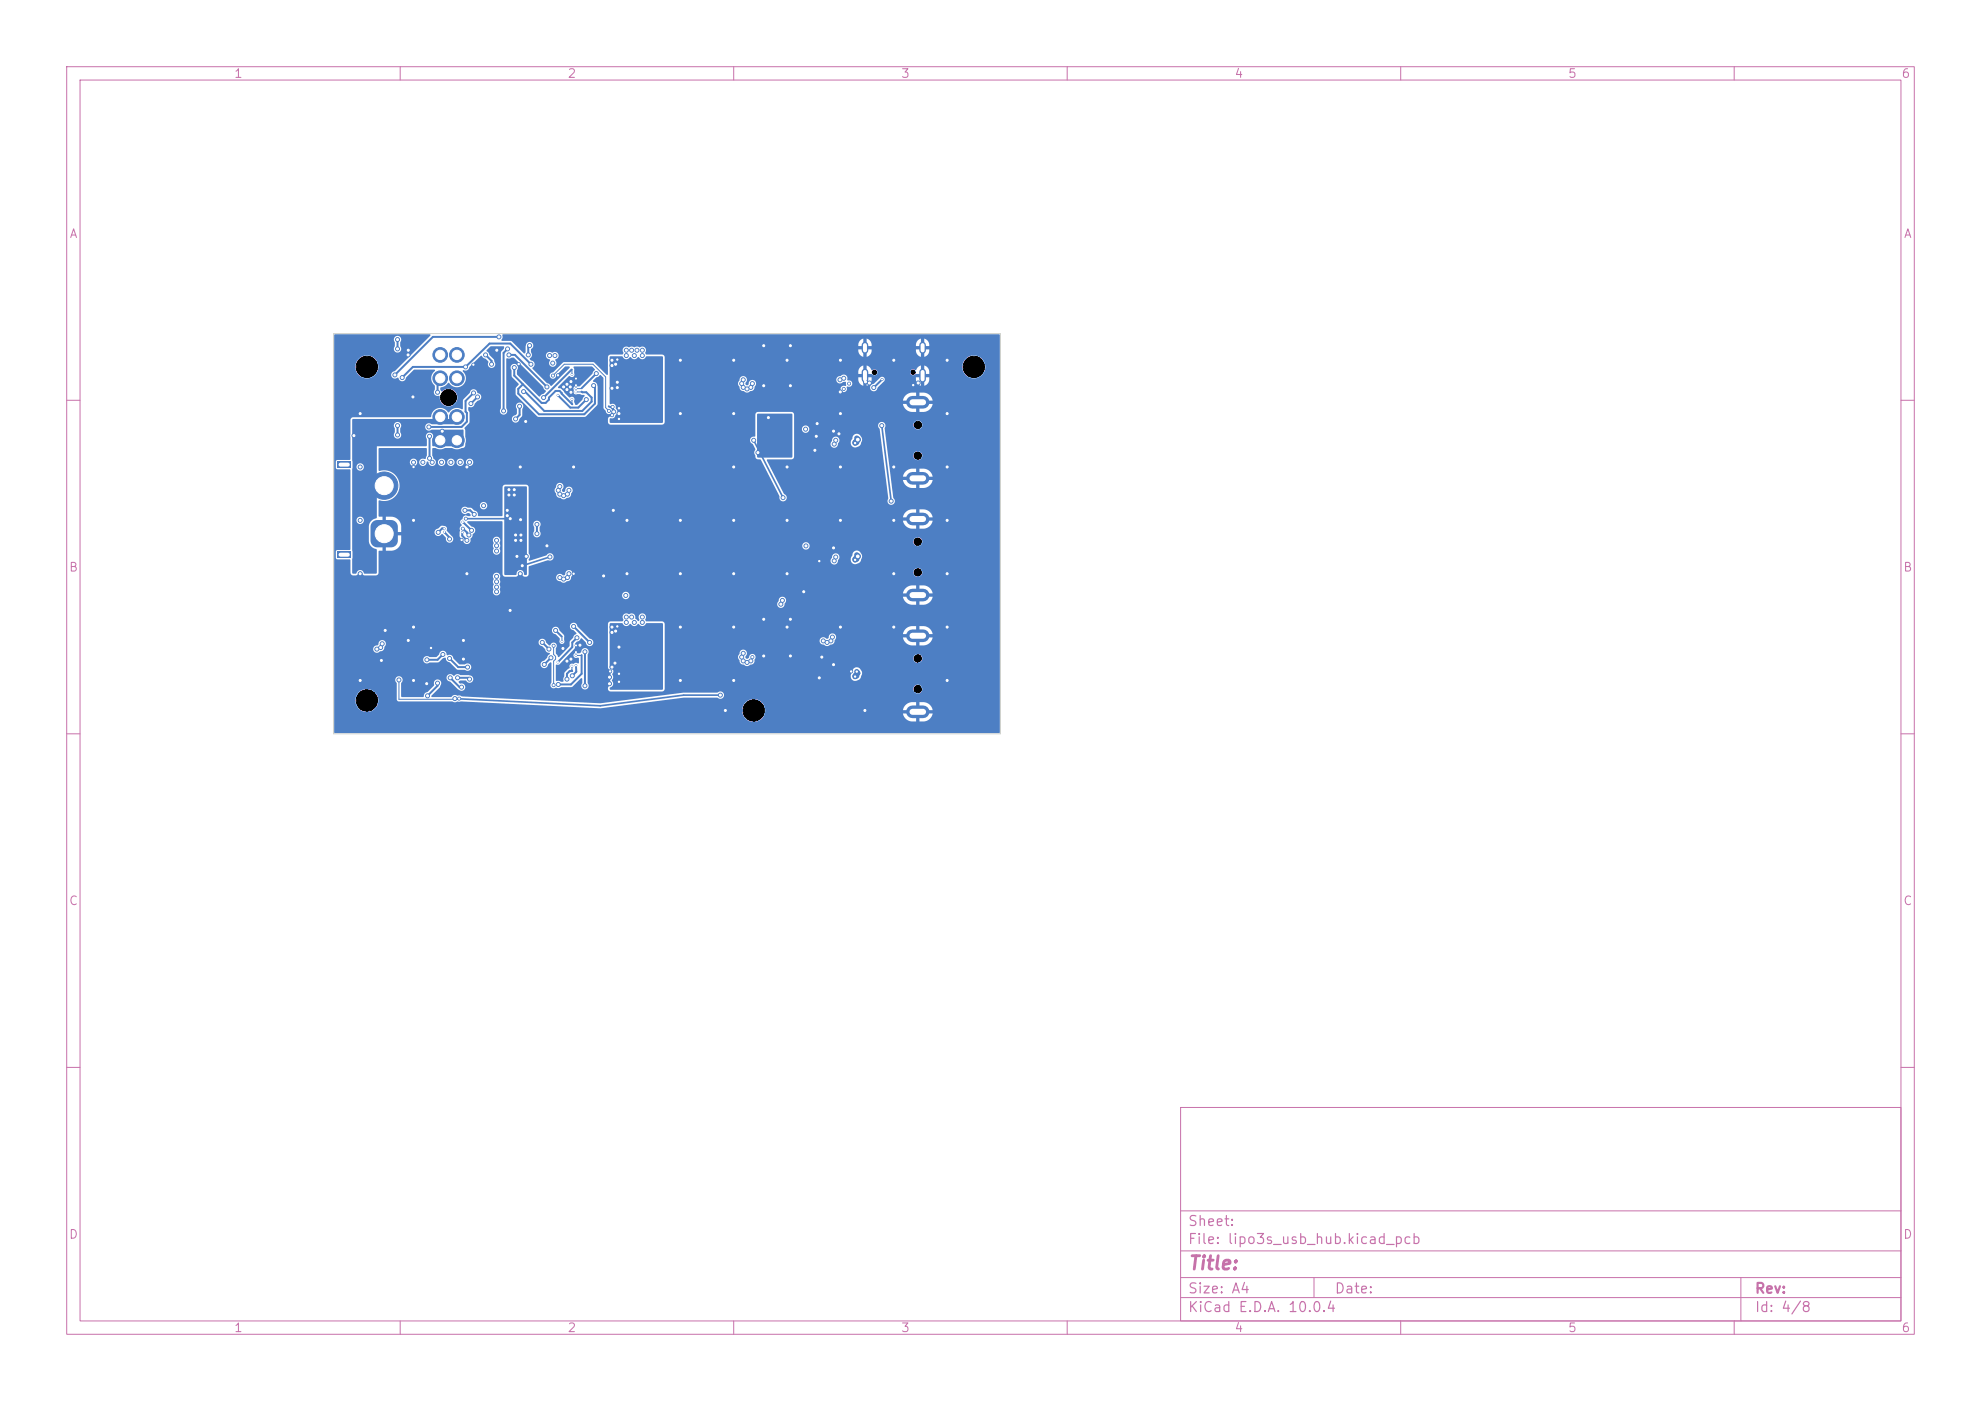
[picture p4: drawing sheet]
<svg xmlns="http://www.w3.org/2000/svg" width="297mm" height="210mm" viewBox="0 0 297 210" stroke-linecap="round" stroke-linejoin="round" font-family="sans-serif">
<defs><g id="words">
<text font-size="2" fill="#c872ab" x="178" y="190.8">Title:</text>
<g font-size="1.5" fill="#c872ab">
<text x="178" y="184.2">Sheet:</text>
<text x="178" y="186.9">File: lipo3s_usb_hub.kicad_pcb</text>
<text x="178" y="197.1">KiCad E.D.A. 10.0.4</text>
<text x="178" y="194.3">Size: A4</text>
<text x="200" y="194.3">Date:</text>
<text x="263" y="194.3">Rev:</text>
<text x="263" y="197.1">Id: 4/8</text>
</g>
<g font-size="1.3" fill="#c872ab">
<text x="35" y="12">1</text>
<text x="85" y="12">2</text>
<text x="135" y="12">3</text>
<text x="185" y="12">4</text>
<text x="235" y="12">5</text>
<text x="285" y="12">6</text>
<text x="10.3" y="36">A</text>
<text x="285.4" y="36">A</text>
<text x="10.3" y="86">B</text>
<text x="285.3" y="86">B</text>
<text x="10.3" y="136">C</text>
<text x="285.3" y="136">C</text>
<text x="10.3" y="186">D</text>
<text x="285.3" y="186">D</text>
<text x="35" y="200">1</text>
<text x="85" y="200">2</text>
<text x="135" y="200">3</text>
<text x="185" y="200">4</text>
<text x="235" y="200">5</text>
<text x="285" y="200">6</text>
</g>
</g></defs>
<g fill="none" stroke="#c872ab" stroke-width=".15">
<path d="M10 10h277v190h-277zM12 12h273v186h-273zM60 10v2M110 10v2M160 10v2M210 10v2M260 10v2M10 60h2M285 60h2M10 110h2M285 110h2M10 160h2"/>
<path d="M177 166h108v32h-108zM285 160h2M60 198v2M110 198v2M160 198v2M177 194.5h108M177 191.5h108M177 187.5h108M177 181.5h108M197 191.5v3M210 198v2M260 198v2"/>
<path d="M261 191.5v6.5"/>
</g>
<g fill="#4d7fc4" stroke="#4d7fc4" stroke-width=".15">
<circle cx="66" cy="66" r="1.1"/>
<circle cx="68.5" cy="66" r="1.1"/>
<circle cx="66" cy="62.5" r="1.1"/>
<circle cx="68.5" cy="62.5" r="1.1"/>
<circle cx="66" cy="56.7" r="1.1"/>
<circle cx="68.5" cy="56.7" r="1.1"/>
<circle cx="66" cy="53.2" r="1.1"/>
<circle cx="68.5" cy="53.2" r="1.1"/>
</g>
<path d="M136.8 77.8h1.6M136.8 89.2h1.6" fill="none" stroke="#4d7fc4" stroke-width="1.9"/>
<path d="M129.7 51.7v.8M129.7 55.8v1.1M138.3 51.7v.8M138.3 55.8v1.1" fill="none" stroke="#4d7fc4" stroke-width="1"/>
<g fill="#4d7fc4">
<path d="M50.6 82.7h2v.9h-2z"/>
<path d="M50.6 69.2h2v.9h-2z"/>
<path d="M55.9 78.3l.5-.3h2.2a1.03 1.03 0 0 1 1 1v2a1.03 1.03 0 0 1-1 1.1h-2a1.03 1.03 0 0 1-1.1-1.1l.1-2.2z"/>
</g>
<g fill="#4d7fc4" stroke="#4d7fc4" stroke-width=".15">
<circle cx="57.6" cy="72.8" r="2.05"/>
<circle cx="142" cy="94" r=".3"/>
<circle cx="86.4" cy="96.7" r=".13"/>
<circle cx="137.7" cy="57.4" r=".3"/>
<circle cx="87" cy="96.7" r=".3"/>
<circle cx="110" cy="54" r=".3"/>
<circle cx="114.5" cy="98.3" r=".3"/>
<circle cx="57.2" cy="99" r=".3"/>
<circle cx="122.4" cy="65.4" r=".3"/>
<circle cx="125" cy="64.6" r=".3"/>
<circle cx="85" cy="58.4" r=".3"/>
<circle cx="85.6" cy="58.8" r=".3"/>
<circle cx="129.8" cy="57.2" r=".3"/>
<circle cx="118.5" cy="92.8" r=".3"/>
<circle cx="118" cy="70" r=".3"/>
<circle cx="126" cy="70" r=".3"/>
<circle cx="120.5" cy="88.7" r=".3"/>
<circle cx="61.2" cy="53.2" r=".3"/>
<circle cx="85.5" cy="58" r=".3"/>
<circle cx="118.5" cy="57.8" r=".3"/>
<circle cx="61.9" cy="59.5" r=".3"/>
<circle cx="92" cy="76.5" r=".3"/>
<circle cx="69.5" cy="96" r=".3"/>
<circle cx="64.6" cy="97.1" r=".22"/>
<circle cx="118" cy="86" r=".3"/>
<circle cx="62" cy="94" r=".3"/>
<circle cx="142" cy="70" r=".3"/>
<circle cx="54" cy="78" r=".3"/>
<circle cx="61.2" cy="96" r=".3"/>
<circle cx="122.2" cy="67.5" r=".3"/>
<circle cx="122.8" cy="84.1" r=".22"/>
<circle cx="110" cy="62" r=".3"/>
<circle cx="114.5" cy="51.8" r=".3"/>
<circle cx="110" cy="102" r=".3"/>
<circle cx="94" cy="78" r=".3"/>
<circle cx="118.5" cy="98.3" r=".3"/>
<circle cx="57.7" cy="94.5" r=".3"/>
<circle cx="86" cy="70" r=".3"/>
<circle cx="142" cy="86" r=".3"/>
<circle cx="54" cy="102" r=".3"/>
<circle cx="126" cy="78" r=".3"/>
<circle cx="125.8" cy="65" r=".3"/>
<circle cx="110" cy="86" r=".3"/>
<circle cx="85.6" cy="98.8" r=".3"/>
<circle cx="94" cy="86" r=".3"/>
<circle cx="126" cy="94" r=".3"/>
<circle cx="78.8" cy="63.2" r=".3"/>
<circle cx="61.2" cy="52.5" r=".3"/>
<circle cx="126" cy="62" r=".3"/>
<circle cx="78" cy="70" r=".3"/>
<circle cx="102" cy="54" r=".3"/>
<circle cx="85" cy="57.6" r=".3"/>
<circle cx="86.4" cy="57.7" r=".12"/>
<circle cx="74.5" cy="52.5" r=".3"/>
<circle cx="76.5" cy="91.5" r=".3"/>
<circle cx="62" cy="70" r=".22"/>
<circle cx="82" cy="81.8" r=".3"/>
<circle cx="90.5" cy="86.3" r=".3"/>
<circle cx="129.7" cy="106.5" r=".3"/>
<circle cx="114.5" cy="57.8" r=".3"/>
<circle cx="91.4" cy="102.5" r=".3"/>
<circle cx="91.8" cy="61" r=".22"/>
<circle cx="71" cy="54.7" r=".22"/>
<circle cx="142" cy="54" r=".3"/>
<circle cx="126" cy="54" r=".3"/>
<circle cx="130.3" cy="57.4" r=".3"/>
<circle cx="78" cy="86" r=".3"/>
<circle cx="108.8" cy="106.5" r=".3"/>
<circle cx="123.2" cy="98.5" r=".3"/>
<circle cx="85.6" cy="57.2" r=".3"/>
<circle cx="134" cy="78" r=".3"/>
<circle cx="70" cy="70" r=".3"/>
<circle cx="134" cy="86" r=".3"/>
<circle cx="118" cy="94" r=".3"/>
<circle cx="122.8" cy="101.6" r=".3"/>
<circle cx="114.5" cy="92.8" r=".3"/>
<circle cx="102" cy="86" r=".3"/>
<circle cx="70" cy="86" r=".3"/>
<circle cx="110" cy="78" r=".3"/>
<circle cx="84.5" cy="58" r=".3"/>
<circle cx="118" cy="78" r=".3"/>
<circle cx="136.9" cy="57.7" r=".22"/>
<circle cx="142" cy="78" r=".3"/>
<circle cx="110" cy="70" r=".3"/>
<circle cx="62" cy="102" r=".3"/>
<circle cx="64" cy="102.5" r=".3"/>
<circle cx="69.5" cy="98.8" r=".3"/>
<circle cx="54" cy="62" r=".3"/>
<circle cx="84.4" cy="97.2" r=".3"/>
<circle cx="110" cy="94" r=".3"/>
<circle cx="102" cy="94" r=".3"/>
<circle cx="142" cy="62" r=".3"/>
<circle cx="83.6" cy="56.3" r=".22"/>
<circle cx="125" cy="99.6" r=".3"/>
<circle cx="118" cy="54" r=".3"/>
<circle cx="85" cy="99.1" r=".3"/>
<circle cx="102" cy="78" r=".3"/>
<circle cx="91.8" cy="62.2" r=".22"/>
<circle cx="91.5" cy="100.6" r=".22"/>
<circle cx="125" cy="82.1" r=".3"/>
<circle cx="127.6" cy="100.6" r=".22"/>
<circle cx="134" cy="54" r=".3"/>
<circle cx="122.5" cy="63.5" r=".3"/>
<circle cx="102" cy="62" r=".3"/>
<circle cx="102" cy="102" r=".3"/>
<circle cx="86" cy="86" r=".22"/>
<circle cx="91.4" cy="101.5" r=".3"/>
<circle cx="142" cy="102" r=".3"/>
<circle cx="86.4" cy="97.7" r=".13"/>
<circle cx="86.4" cy="56.7" r=".12"/>
<circle cx="126" cy="58.7" r=".3"/>
<circle cx="69.2" cy="80.9" r=".23"/>
<circle cx="134" cy="94" r=".3"/>
<circle cx="92" cy="61.7" r=".3"/>
<circle cx="54" cy="86" r=".3"/>
<circle cx="134" cy="70" r=".3"/>
<circle cx="118.5" cy="51.8" r=".3"/>
<circle cx="54" cy="70" r=".3"/>
<circle cx="62" cy="78" r=".3"/>
<circle cx="77.8" cy="54.6" r=".22"/>
<circle cx="69.4" cy="79.3" r=".23"/>
<circle cx="85.1" cy="74.1" r=".3"/>
<circle cx="82.4" cy="53.3" r=".3"/>
<circle cx="93.9" cy="52.5" r=".3"/>
<circle cx="70.3" cy="80.2" r=".3"/>
<circle cx="83.9" cy="86.6" r=".3"/>
<circle cx="83.2" cy="53.3" r=".3"/>
<circle cx="95.1" cy="53.3" r=".3"/>
<circle cx="96.3" cy="93.3" r=".3"/>
<circle cx="74.4" cy="88.7" r=".3"/>
<circle cx="96.3" cy="52.5" r=".3"/>
<circle cx="74.4" cy="88" r=".3"/>
<circle cx="74.4" cy="82.6" r=".3"/>
<circle cx="84.5" cy="86.8" r=".3"/>
<circle cx="82.9" cy="54.4" r=".3"/>
<circle cx="74.4" cy="81" r=".3"/>
<circle cx="93.9" cy="92.5" r=".3"/>
<circle cx="96.3" cy="53.3" r=".3"/>
<circle cx="93.9" cy="53.3" r=".3"/>
<circle cx="74.4" cy="81.8" r=".3"/>
<circle cx="83.9" cy="74.1" r=".3"/>
<circle cx="85.1" cy="86.6" r=".3"/>
<circle cx="94.7" cy="52.5" r=".3"/>
<circle cx="93.9" cy="93.3" r=".3"/>
<circle cx="85.3" cy="86" r=".3"/>
<circle cx="85.3" cy="73.5" r=".3"/>
<circle cx="83.7" cy="73.5" r=".3"/>
<circle cx="74.4" cy="87.2" r=".3"/>
<circle cx="74.4" cy="86.4" r=".3"/>
<circle cx="76.1" cy="52.3" r=".3"/>
<circle cx="96.3" cy="92.5" r=".3"/>
<circle cx="84.5" cy="74.3" r=".3"/>
<circle cx="93.8" cy="89.3" r=".3"/>
<circle cx="94.7" cy="92.5" r=".3"/>
<circle cx="95.5" cy="52.5" r=".3"/>
<circle cx="83.9" cy="72.9" r=".3"/>
<circle cx="75.5" cy="61.6" r=".3"/>
<circle cx="95.1" cy="93.3" r=".3"/>
<circle cx="69.3" cy="79.8" r=".12"/>
<circle cx="70" cy="81" r=".3"/>
<circle cx="73.7" cy="54.6" r=".3"/>
<circle cx="72.8" cy="53.2" r=".3"/>
<circle cx="69.2" cy="103" r=".3"/>
<circle cx="86.4" cy="98.2" r=".12"/>
<circle cx="67.5" cy="101.6" r=".3"/>
<circle cx="83.7" cy="102.6" r=".3"/>
<circle cx="127.3" cy="57.5" r=".23"/>
<circle cx="126.5" cy="56.7" r=".3"/>
<circle cx="117.4" cy="74.6" r=".3"/>
<circle cx="133.6" cy="75.1" r=".3"/>
<circle cx="111.4" cy="56.9" r=".3"/>
<circle cx="132.2" cy="63.8" r=".3"/>
<circle cx="115.2" cy="62.6" r=".3"/>
<circle cx="112.8" cy="57.5" r=".3"/>
<circle cx="112" cy="58.3" r=".3"/>
<circle cx="125.9" cy="56.9" r=".3"/>
<circle cx="113.6" cy="67.8" r=".3"/>
<circle cx="113" cy="66" r=".3"/>
<circle cx="112.6" cy="58.1" r=".3"/>
<circle cx="111.4" cy="58.1" r=".3"/>
<circle cx="126.5" cy="58.3" r=".22"/>
<circle cx="111.2" cy="57.5" r=".3"/>
<circle cx="53.1" cy="65.3" r=".3"/>
<circle cx="66.3" cy="64.6" r=".3"/>
<circle cx="64.4" cy="68.7" r=".3"/>
<circle cx="64.8" cy="69.3" r=".3"/>
<circle cx="64.4" cy="65.4" r=".3"/>
<circle cx="62" cy="69.3" r=".3"/>
<circle cx="66.2" cy="69.3" r=".3"/>
<circle cx="65.6" cy="58.8" r=".3"/>
<circle cx="67.6" cy="69.3" r=".3"/>
<circle cx="70.4" cy="69.3" r=".3"/>
<circle cx="56.5" cy="97.3" r=".3"/>
<circle cx="63.4" cy="69.3" r=".3"/>
<circle cx="72.5" cy="75.8" r=".3"/>
<circle cx="69" cy="69.3" r=".3"/>
<circle cx="57.3" cy="96.5" r=".3"/>
<circle cx="57.1" cy="97.1" r=".3"/>
<circle cx="128.5" cy="100.7" r=".17"/>
<circle cx="128.2" cy="101.4" r=".18"/>
<circle cx="74.8" cy="50.5" r=".3"/>
<circle cx="59.2" cy="56.2" r=".3"/>
<circle cx="86.4" cy="58.3" r=".12"/>
<circle cx="89.4" cy="56" r=".3"/>
<circle cx="59.6" cy="65.2" r=".3"/>
<circle cx="59.6" cy="63.8" r=".3"/>
<circle cx="92.8" cy="62" r=".3"/>
<circle cx="91.7" cy="58.2" r=".3"/>
<circle cx="92.8" cy="62.8" r=".22"/>
<circle cx="92.5" cy="53.9" r=".23"/>
<circle cx="92.5" cy="58.1" r=".3"/>
<circle cx="91.7" cy="54.8" r=".3"/>
<circle cx="92.3" cy="54.6" r=".3"/>
<circle cx="92.8" cy="61.2" r=".22"/>
<circle cx="91.7" cy="54" r=".3"/>
<circle cx="92.6" cy="57.3" r=".3"/>
<circle cx="124.8" cy="95.5" r=".3"/>
<circle cx="111.4" cy="97.9" r=".3"/>
<circle cx="68.2" cy="104.7" r=".3"/>
<circle cx="124.6" cy="96.1" r=".3"/>
<circle cx="112.8" cy="98.5" r=".22"/>
<circle cx="108" cy="104.2" r=".3"/>
<circle cx="68.8" cy="104.7" r=".22"/>
<circle cx="125.3" cy="66" r=".3"/>
<circle cx="125.1" cy="84.1" r=".3"/>
<circle cx="111.2" cy="98.5" r=".3"/>
<circle cx="111.4" cy="99.1" r=".3"/>
<circle cx="123.4" cy="96.1" r=".3"/>
<circle cx="112.6" cy="99.1" r=".3"/>
<circle cx="117.1" cy="90.6" r=".3"/>
<circle cx="124" cy="96.3" r=".3"/>
<circle cx="117.3" cy="90" r=".3"/>
<circle cx="112" cy="99.3" r=".3"/>
<circle cx="59.8" cy="101.9" r=".3"/>
<circle cx="120.8" cy="81.8" r=".3"/>
<circle cx="125.1" cy="66.6" r=".3"/>
<circle cx="125.3" cy="83.5" r=".3"/>
<circle cx="120.8" cy="64.3" r=".3"/>
<circle cx="86" cy="93.9" r=".3"/>
<circle cx="88.4" cy="96.3" r=".3"/>
<circle cx="85.7" cy="99.9" r=".13"/>
<circle cx="85" cy="101.8" r=".3"/>
<circle cx="71.1" cy="77.1" r=".3"/>
<circle cx="69.7" cy="76.5" r=".3"/>
<circle cx="77.3" cy="81" r=".3"/>
<circle cx="78.1" cy="80.2" r=".3"/>
<circle cx="76" cy="76.5" r=".3"/>
<circle cx="80.5" cy="78.6" r=".3"/>
<circle cx="78" cy="77.9" r=".3"/>
<circle cx="76.5" cy="77.7" r=".3"/>
<circle cx="76" cy="77.3" r=".3"/>
<circle cx="76.3" cy="74.2" r=".3"/>
<circle cx="82.4" cy="83.5" r=".3"/>
<circle cx="78.1" cy="81" r=".3"/>
<circle cx="77.5" cy="83.4" r=".3"/>
<circle cx="77.1" cy="73.4" r=".3"/>
<circle cx="77.1" cy="74.2" r=".3"/>
<circle cx="78.9" cy="83.4" r=".3"/>
<circle cx="77.3" cy="80.2" r=".3"/>
<circle cx="69.8" cy="77.8" r=".22"/>
<circle cx="76.3" cy="73.4" r=".3"/>
<circle cx="78.3" cy="84.8" r=".3"/>
<circle cx="80.5" cy="80" r=".3"/>
<circle cx="77.9" cy="60.9" r=".3"/>
<circle cx="81.5" cy="59.6" r=".3"/>
<circle cx="77.3" cy="62.8" r=".3"/>
<circle cx="85.7" cy="56.2" r=".13"/>
<circle cx="66.6" cy="79.3" r=".12"/>
<circle cx="65.7" cy="79.8" r=".3"/>
<circle cx="128.6" cy="83.4" r=".4"/>
<circle cx="128.2" cy="83.9" r=".17"/>
<circle cx="78.5" cy="58.7" r=".3"/>
<circle cx="64.3" cy="64" r=".3"/>
<circle cx="86.4" cy="58.7" r=".12"/>
<circle cx="71" cy="58.9" r=".3"/>
<circle cx="83" cy="102.7" r=".22"/>
<circle cx="83" cy="96.8" r=".22"/>
<circle cx="92.3" cy="94.6" r=".3"/>
<circle cx="92.8" cy="101" r=".22"/>
<circle cx="91.7" cy="94" r=".3"/>
<circle cx="91.7" cy="100" r=".3"/>
<circle cx="91.7" cy="94.8" r=".3"/>
<circle cx="92.8" cy="102.2" r=".22"/>
<circle cx="92.8" cy="97" r=".3"/>
<circle cx="92.2" cy="99.4" r=".3"/>
<circle cx="92.5" cy="93.9" r=".23"/>
<circle cx="69.4" cy="78.3" r=".12"/>
<circle cx="70.7" cy="79.5" r=".3"/>
<circle cx="68.6" cy="101.6" r=".3"/>
<circle cx="70.4" cy="101.8" r=".3"/>
<circle cx="64.1" cy="104.3" r=".3"/>
<circle cx="65.6" cy="102.4" r=".3"/>
<circle cx="87.7" cy="97.7" r=".3"/>
<circle cx="87.7" cy="102.8" r=".3"/>
<circle cx="66.6" cy="79.7" r=".13"/>
<circle cx="67.4" cy="80.8" r=".3"/>
<circle cx="85.8" cy="101.3" r=".3"/>
<circle cx="86.4" cy="99.7" r=".13"/>
<circle cx="86.5" cy="95.6" r=".3"/>
<circle cx="83.7" cy="99.2" r=".12"/>
<circle cx="131" cy="58.1" r=".3"/>
<circle cx="132.3" cy="56.9" r=".15"/>
<circle cx="66.4" cy="98.1" r=".3"/>
<circle cx="64" cy="98.9" r=".3"/>
<circle cx="83.3" cy="94.5" r=".3"/>
<circle cx="84.3" cy="96.1" r=".12"/>
<circle cx="82.3" cy="97.3" r=".3"/>
<circle cx="81.3" cy="96.3" r=".3"/>
<circle cx="82.6" cy="98.6" r=".3"/>
<circle cx="70.1" cy="100" r=".3"/>
<circle cx="81.6" cy="99.6" r=".3"/>
<circle cx="67.4" cy="98.7" r=".3"/>
<circle cx="70.6" cy="60.5" r=".3"/>
<circle cx="71.6" cy="59.5" r=".3"/>
<circle cx="83.7" cy="59.3" r=".12"/>
<circle cx="87.9" cy="59.9" r=".3"/>
<circle cx="128.2" cy="66.4" r=".17"/>
<circle cx="128.6" cy="65.9" r=".4"/>
<circle cx="60.3" cy="56.6" r=".3"/>
<circle cx="79.6" cy="54.6" r=".3"/>
<circle cx="69.8" cy="55" r=".3"/>
<circle cx="82" cy="58" r=".3"/>
<circle cx="76.3" cy="53.2" r=".3"/>
<circle cx="91.3" cy="61.6" r=".22"/>
<circle cx="82.9" cy="56.3" r=".22"/>
<circle cx="85.7" cy="59.9" r=".12"/>
<circle cx="79.4" cy="51.8" r=".3"/>
<circle cx="77.1" cy="55.1" r=".3"/>
<circle cx="89" cy="57.8" r=".3"/>
<circle cx="79.2" cy="53.2" r=".3"/>
<circle cx="59.6" cy="50.9" r=".3"/>
<circle cx="59.6" cy="52.3" r=".3"/>
</g>
<path d="M136.8 60.3h1.6M136.8 71.7h1.6M136.8 95.3h1.6M136.8 106.7h1.6" fill="none" stroke="#4d7fc4" stroke-width="1.9"/>
<g fill="none" stroke="#4d7fc4" stroke-width=".3">
<path d="M59.6 50.9v1.4M66 56.7l-.4 .4v1.7M71 58.9l-1.2 1.2v1.6l.2 .2v1.3l-.8 .8h-4.9M71.6 59.5l-1 1M72.8 53.2l.9 .9v.5M74.8 50.5h-9.9l-5.7 5.7M76.1 52.3l-.6 .6v8.7M76.3 53.2h.9l4.8 4.8M77.1 55.1v1.2l4.1 4.1h.6l.5-.5v-.3l1-1h.6l1.9 2M78.4 57.6l-.7 .7v.7l3.1 3.1h6.8l1.6-1.6v-2.5l-.2-.2M78.5 58.7h.2l2.9 2.9h5.7l1.4-1.4v-.6l-.8-.8h-.6l-.1-.1M79.4 51.8l-.2 .2v1.2"/>
<path d="M79.6 54.6l-3.1-3.1h-3.1l-3.6 3.5h-7.9l-1.6 1.6M83.6 59.3l1.9 1.8h1.2l1.2-1.2M85.7 55.4l-4.2 4.2M89.4 56l-2.2 2.2M132.2 56.9l-1.2 1.2M59.6 63.8v1.4M64.4 65.4v3.3M66.6 79.3l-.3-.1-.6 .6M66.6 79.8l.8 .8v.2M69.4 79.3l.9 .9M69.4 78.3l1.3 1.2M69.7 76.5h.8l.6 .6"/>
<path d="M77.9 60.9v1.3l-.6 .6M80.5 78.6v1.4M66.4 98.1l-.8 .8h-1.6M67.4 98.7l1.3 1.3h1.4M69.3 80.3l.7 .7M77.5 83.4h1.4M81.3 96.3l1 1M82.6 98.6l-1 1M83.3 94.5l.9 .9M86 93.9l2.4 2.4M86.3 99.8l.1 .9-.6 .6M86.5 95.6l-.7 .7v.7l-2.2 2.3"/>
<path d="M87.2 98.2v2.8l-1.6 1.6h-1.9M87.7 97.7v5.1M65.6 102.4v.4l-1.5 1.5M67.5 101.6l1.4 1.4h.3M68.6 101.6h1.6l.2 .2M85.7 100.5l-.3 .1-.4 .4v.8"/>
</g>
<path d="M69.3 79.8v.5M85.7 100.5l.1 .1" fill="none" stroke="#4d7fc4" stroke-width=".29"/>
<path d="M82.9 56.3l1.7-1.7h4.3l1.9 1.9v4.6l.5 .5M85.7 55.4l.1 .8M85.8 59.9v.7M87.2 58.2l-.9 .1M87.2 58.7l-.9 .1M83 96.8v1.3l.3 .3v.4l-.3 .3v3.6M84.2 95.4l.1 .8M85.8 99.9v.7M87.2 98.2l-.9 .1M59.8 101.9v2.9h9v-.1" fill="none" stroke="#4d7fc4" stroke-width=".15"/>
<path d="M69.8 77.8h6.7M113 66l4.4 8.6M132.2 63.8l1.4 11.3M82.5 83.5l-4.2 1.3M108 104.2h-5.5l-12.5 1.6-21.8-1.1" fill="none" stroke="#4d7fc4" stroke-width=".25"/>
<path d="M128.5 65.7l.1 .2-.4 .5 .3-.1M128.5 83.2l.1 .2-.4 .5 .3-.1M128.5 100.7l.1 .2-.4 .5 .3-.1" fill="none" stroke="#4d7fc4" stroke-width=".8"/>
<g fill="#4d7fc4">
<path d="M91.4 53.5l1.9-.1a.64 .64 0 0 0 .6 .5 .64 .64 0 0 0 .6-.4 .7 .7 0 0 0 1.2 0 .72 .72 0 0 0 1.3-.1h2.3l.1 .1v9.8l-7.9 .1-.1-.1 .1-.6a.67 .67 0 0 0 .8-.5 .73 .73 0 0 0 0-1.1 .54 .54 0 0 0-.2-.5 .54 .54 0 0 0-.6 0z"/>
<path d="M91.4 93.5l1.9-.1a.64 .64 0 0 0 .6 .5 .64 .64 0 0 0 .6-.4 .7 .7 0 0 0 1.2 0 .72 .72 0 0 0 1.3-.1h2.3l.1 .1v9.8l-7.9 .1a.2 .2 0 0 1-.1-.2 .2 .2 0 0 1 .2-.2 .66 .66 0 0 0 .1-1 .59 .59 0 0 0 .1-.8v-.1a.6 .6 0 0 0 .1-.6 .6 .6 0 0 0-.5-.4z"/>
<path d="M50.1 50.1h14.4v.2l-5.3 5.3a.56 .56 0 0 0-.5 .8 .56 .56 0 0 0 .8 .2h.2a.59 .59 0 0 0 .6 .6 .59 .59 0 0 0 .6-.6l1.2-1.2h3l.1 .2a1.41 1.41 0 0 0 0 2.2v.6l-.1 .2a.6 .6 0 0 0 .1 .6 .6 .6 0 0 0 .7 .1 1.34 1.34 0 0 0 1 1.6 1.34 1.34 0 0 0 1.6-1 1.34 1.34 0 0 0-.9-1.6 1.54 1.54 0 0 0-1.4 .4l-.2-.3v-.3l.7-.2 .6-.5a1.38 1.38 0 0 0 2.1 .3 1.38 1.38 0 0 0 0-2.1l.1-.1a.63 .63 0 0 0 .9-.5l1.7-1.7 1.1 .9a.6 .6 0 0 0 .1 .8 .6 .6 0 0 0 .8-.1 .56 .56 0 0 0 0-.7l-.1-.3-.6-.7-.2-.3-.3-.3 .1-.1 .6-.6h1.9l.1 .1-.1 .3-.4 .5v8.5a.57 .57 0 0 0 .1 .7 .57 .57 0 0 0 .8 0 .57 .57 0 0 0-.1-.8v-7.4l.1-.1 1.1-.1 4.3 4.4 .4 .7-.8 .7h-.2l-3.3-3.2v-.7a.56 .56 0 0 0 0-.8 .56 .56 0 0 0-.7 0 .56 .56 0 0 0-.1 .7v1.1l1.1 1.1-.5 .5v1.1l3.3 3.3h7.1l.1-.1 1.8-1.7v-2.8l-.2-.4-.5-.4 .5-.5 .6-.4 .5 .5v4.4l.3 .4a.5 .5 0 0 0 .5 .6 .5 .5 0 0 0 .5-.5 .5 .5 0 0 0-.6-.5l-.1-.2 .1-.1 .3 .1 .4-.1 .2 .1v.4l.2 .4-.3 .7-.2 .1a.45 .45 0 0 0-.7 .3l.1 .6 .3 .3 7.9-.1 .3-.3v-3.3l36.7 .1-.1 .4-.9 .1a1.44 1.44 0 0 0 1.3 1.1h.6v-.8l.2-.2 .3 .1 .1 .9a1.61 1.61 0 0 0 1.8-.8l.1-.3-.9-.1-.1-.4h.1l.9-.1a1.44 1.44 0 0 0-1.3-1.1h-.6v.8l-.2 .2-.3-.1-.1-.9a1.84 1.84 0 0 0-1.3 .2l-.4 .4-.2 .5h-35.7v-2.6h10.9l.3 .6a.56 .56 0 0 0 .6 .6 .68 .68 0 0 0 1 0 .73 .73 0 0 0 .7-.7 .57 .57 0 0 0-.3-.9 .57 .57 0 0 0-.7 .7 .26 .26 0 0 1-.4 0 .26 .26 0 0 1 .1-.4l.1-.4h13.4a.59 .59 0 0 0 .4 .6 .59 .59 0 0 0 .6-.2l.4-.1v.2a.27 .27 0 0 1 0 .4 .27 .27 0 0 1-.4 0 .48 .48 0 0 0-.4 .6 .48 .48 0 0 0 .6 .4 .48 .48 0 0 0 .3-.7v-.1h3.5v.2a.58 .58 0 0 0 .7 .5 .58 .58 0 0 0 .5-.6l1-1 .1-.3-.2-.2-.2-.1-.3 .1-1.1 .9a.55 .55 0 0 0-.5 .5h-3.5l.1-.1a.51 .51 0 0 0 .8-.4 .51 .51 0 0 0-.7-.5 .76 .76 0 0 0-.5-.8h-.3l-.3 .2a.6 .6 0 0 0-.6 .5h-13.4l-.1-.2a.59 .59 0 0 0-.7-.3 .59 .59 0 0 0-.4 .7l-.2 .3h-10.9v-1.7h29v.4h.6l.1 .1-.1 .3-.6 .1a1.06 1.06 0 0 0 .7 1.2v-.5l.2-.2 .3 .1 .1 .6a1.01 1.01 0 0 0 .7-.8v-.4l-.7-.1v-.3l.1-.1h.6a.47 .47 0 0 0 .6 .1 .47 .47 0 0 0 .3-.5h4.8v.2a.51 .51 0 0 0 .4 .3 .51 .51 0 0 0 .5-.1h.7v.3l-.1 .2h-.6v.4a1 1 0 0 0 .8 .8v-.5l.1-.2 .3 .1 .1 .6a1.01 1.01 0 0 0 .7-.8v-.4l-.7-.1 .1-.4h.6l-.1-.8-.4-.4h5.5v.2a1.73 1.73 0 0 0 2.6 1.4 1.73 1.73 0 0 0 0-3 1.73 1.73 0 0 0-2.6 1.4h-5.5l-.2-.1v.6l-.4 .1-.1-.1v-.6l-.4 .2-.5 .5a.47 .47 0 0 0-.8 .2h-4.8l-.1-.1a.8 .8 0 0 0-.8-.1l-.4-.5-.4-.2v.6l-.4 .1-.1-.7a1 1 0 0 0-.7 .9h-29v-2.2l-.2-.3-.2-.1h-2.4l-.2-.1a.73 .73 0 0 0-.2-1l-.6 .1-.5-.2-.3 .2-.5-.2-.2 .2a.7 .7 0 0 0-1.1 .3l.2 .5-.2 .2h-1.8l-.3 .2-.1 2.9-2.2-1.9h-4.3l-1.6 1.5a.5 .5 0 0 0-.6 .5 .5 .5 0 0 0 .5 .5 .5 .5 0 0 0 .5-.6l1.3-1.2h.7v.1l-2.8 2.8-.3-.3-.3-.2-2.1-2.1-.1-.2a.6 .6 0 0 0 .3-.6 .6 .6 0 0 0-.5-.5l-.2-.2 .4-.6h2a.63 .63 0 0 0 .7 .7v.1a.56 .56 0 0 0 0 .8 .56 .56 0 0 0 .8 0 .56 .56 0 0 0 0-.8v-.1a.59 .59 0 0 0 .4-.9 .59 .59 0 0 0-.9-.1l-.3-.2a.56 .56 0 0 0-.7 .5h-2l-.2-.8 .3-.4v-.4h48.8v.3h.7l-.1 .5h-.6a1.01 1.01 0 0 0 .7 1.1v-.6l.2-.1 .3 .1 .1 .6a1.02 1.02 0 0 0 .7-1.1h-.7v-.5h.7v-.3h6.6v.3h.7l-.1 .5h-.6a1.01 1.01 0 0 0 .8 1.1v-.6l.1-.1 .3 .1 .1 .6a1.02 1.02 0 0 0 .7-1.1h-.6l-.1-.1v-.4h.7v-.3a1 1 0 0 0-.7-.8l-.1 .6h-.4v-.6l-.6 .3-.2 .5h-6.6l-.2-.5-.6-.3v.6h-.4l-.1-.6-.5 .3-.2 .5h-48.8a.57 .57 0 0 0-.6-.3 .57 .57 0 0 0-.5 .6v.9l-.2 .2-1.9-1.9h-1.5l.2-.5-.1-.4 .1-.1h74.4l.1 59.7-99.7 .1-.1-5h3.2v.2a1.73 1.73 0 0 0 2.7 1.3h55.3v.2a1.73 1.73 0 0 0 1.8 1.6 1.73 1.73 0 0 0 1.6-1.8l21.7 .1-.1 .4-.9 .1a1.44 1.44 0 0 0 1.3 1.1h.6v-.8l.2-.2 .3 .1 .1 .9a1.6 1.6 0 0 0 1.9-1.1l-.9-.1-.1-.3 .1-.1 .9-.1a1.44 1.44 0 0 0-1.3-1.2h-.6v.9l-.2 .1h-.3l-.1-1a1.83 1.83 0 0 0-1.4 .3l-.3 .4-.2 .5h-20.7a1.73 1.73 0 0 0-1.7-1.6 1.73 1.73 0 0 0-1.7 1.6h-55.3l.1-.1a1.73 1.73 0 0 0-.3-2.9 1.73 1.73 0 0 0-2.5 1.5h-3.2v-3.1h9.2l.2 .6v2.5l.3 .2h8l.5 .2 .8-.2 20.9 1.1 12.5-1.6h5.1a.57 .57 0 0 0 .8 0 .57 .57 0 0 0 0-.8 .57 .57 0 0 0-.9 0h-5l-12.5 1.6-20.7-1-.4-.2-.2 .1a.72 .72 0 0 0-1 .1h-3v-.1l1.3-1.4a.58 .58 0 0 0 0-.9 .58 .58 0 0 0-.8 .1l-.2 .2 .1 .4-1 1a.72 .72 0 0 0-.6 .8h-3.3l-.1-.1v-2a.59 .59 0 0 0 .1-.9h6.7l.2 .4 .4 .3 1.2 1.2a.57 .57 0 0 0 1-.2 .57 .57 0 0 0-.7-.7l-.3-.3 .3-.2h.8a.59 .59 0 0 0 .8 .3 .59 .59 0 0 0 .3-.7 .59 .59 0 0 0-.6-.4h-1.3l-.5-.2-.4 .3h-.2a.56 .56 0 0 0-.5-.2 .56 .56 0 0 0-.5 .4h-6.7l-.3-.1a.55 .55 0 0 0-.6 .4h-9.2v-3h13.3v.2a.59 .59 0 0 0 1 .3h1.4l.6-.6 .4-.1 .2 .4 .4 .3 1.1 1 1.2 .1a.57 .57 0 0 0 .7 0 .57 .57 0 0 0 .1-.7l-.3-.3-.5 .2h-.8l-.9-1a.55 .55 0 0 0-.8-.4l-.2-.1a.56 .56 0 0 0-.6-.5 .56 .56 0 0 0-.6 .4l-.4 .5h-1.1a.56 .56 0 0 0-.9 .3h-13.3v-1.6h5.8v.2a.6 .6 0 0 0 .5 .5 .6 .6 0 0 0 .6-.3 .85 .85 0 0 0 .7-.7l.1-.5h22.9l.3 .3 .3 .2 .4 .4 .3 .4 .4 .3-.8 1a.56 .56 0 0 0-.6 .5 .56 .56 0 0 0 .5 .6 .56 .56 0 0 0 .7-.4l.3-.4 .2 .1v2.9a.52 .52 0 0 0 0 .7 .52 .52 0 0 0 .7 .1l.4 .1 .3-.2h1.7l1.4-1.4 .1 .2v.7a.57 .57 0 0 0 .1 .7 .57 .57 0 0 0 .8 0 .57 .57 0 0 0-.1-.8v-4.4a.58 .58 0 0 0-.3-.8 .58 .58 0 0 0-.7 .6l-.5 .1a.4 .4 0 0 0-.6 .4 .4 .4 0 0 0 .7 .3l.1 .1v.6l-.1 .2a.51 .51 0 0 0-.7 0h-.1a.44 .44 0 0 0-.5 .6l-.8 .7-.1 1.4h-.4l-.3-.2a.28 .28 0 0 1-.5 0v-2.3l.6-.1 2.2-2.4 .1-.8 .6-.4 .3-.3h.1l.6 .7a.57 .57 0 0 0 .7 .4 .57 .57 0 0 0 .5-.6 .57 .57 0 0 0-.6-.5l-1.8-1.8-.2-.4h4.7v6.5l.1 .3 .5 .3v.2a.45 .45 0 0 0-.1 .6l.1 .1a.71 .71 0 0 0 0 1l-.1 .2a.47 .47 0 0 0-.5 .5 .47 .47 0 0 0 .4 .5h7.8l.2-.1 .1-.3h37.3l.1 .2a.68 .68 0 0 0 1.1 .3 .68 .68 0 0 0-.3-1.1 .68 .68 0 0 0-.9 .6h-37.3l.1-2h27.8l.1 .4 .2 .2 .3 .2 .4-.1a.71 .71 0 0 0 .6-.6l.1-.7-.3-.5a.72 .72 0 0 0-.8-.1 .72 .72 0 0 0-.4 .7l-.2 .5h-27.8v-2.9h10.9l.2 .5a.69 .69 0 0 0 .8 .8 .61 .61 0 0 0 .9-.1 .71 .71 0 0 0 .7-.8v-.1h23.7v.2a.68 .68 0 0 0 1.2 .3 .68 .68 0 0 0-.3-1.2 .68 .68 0 0 0-.9 .7h-23.7a.51 .51 0 0 0-.4-.7 .51 .51 0 0 0-.5 .6l-.2 .1a.26 .26 0 0 1-.3 0 .26 .26 0 0 1 0-.3 .58 .58 0 0 0-.2-1 .58 .58 0 0 0-.8 .7l-.2 .3h-10.9v-2.4h23.2l.1 .4 .5 .2a.68 .68 0 0 0 1 0 .66 .66 0 0 0 .7-.7 .55 .55 0 0 0-.1-.8h11.3l-.1 .4h-.9a1.45 1.45 0 0 0 1.3 1.3h.6v-.9l.2-.1h.3l.1 1a1.6 1.6 0 0 0 1.9-1.2v-.1h-.8l-.2-.1 .1-.3h.9v-.1a1.45 1.45 0 0 0-1.3-1.2h-.6v.9l-.2 .1h-.3l-.1-1a1.83 1.83 0 0 0-1.4 .3l-.3 .4-.2 .6h-10.3a.59 .59 0 0 0-.6 0 .59 .59 0 0 0-.3 .5l-.2 .1a.62 .62 0 0 0-.7-.2 .62 .62 0 0 0-.4 .5h-23.2v-2.5l-.1-.2-.3-.2h-2.4l-.2-.1a.73 .73 0 0 0-.2-1 .56 .56 0 0 0-.7 .2 .56 .56 0 0 0 .1 .7l-.1 .2h-.1l-.4-.3a.81 .81 0 0 0-.5-.8l-.5 .1a.63 .63 0 0 0-.8 0 .63 .63 0 0 0 0 .8l-.2 .2-1.8 .1-.3 .1-.1 .2h-4.7h-.1a.57 .57 0 0 0-.8 .3 .57 .57 0 0 0 .5 .7l.4 .4v.1l-.3 .3-.2 .3-.5 .5v.8l-1.6 1.6h-.1l-.4-.5v-.8a.5 .5 0 0 0 0-.8 .5 .5 0 0 0-.8 .3h-.2l-.4-.4a.57 .57 0 0 0-.6-.5 .57 .57 0 0 0-.6 .6h-22.9v-.1a.58 .58 0 0 0-.7-.3 .58 .58 0 0 0-.4 .6l-.1 .1a.6 .6 0 0 0-.7 .5h-5.8v-2.8h32.6a.63 .63 0 0 0 .6 .7l.6 .7a.46 .46 0 0 0 0 .5 .46 .46 0 0 0 .6 .2l.1-.3v-1l-.7-.8a.56 .56 0 0 0-.6-.5 .56 .56 0 0 0-.6 .5h-32.6v-3.9h66.4v.1a.58 .58 0 0 0 .7 .5 .58 .58 0 0 0 .5-.7 .57 .57 0 0 0-.3-.9 .57 .57 0 0 0-.7 .7l-.2 .3h-66.4v-4.2h23.8l.1 .5-.1 .3 .1 .5-.1 .3 .1 .4a.58 .58 0 0 0 0 .7 .58 .58 0 0 0 .7 .2h18.6a.55 .55 0 0 0 .6 .6 .55 .55 0 0 0 .4-.8h42.1l-.1 .4h-.9a1.45 1.45 0 0 0 1.3 1.3h.6v-.9l.2-.1h.3l.1 1a1.6 1.6 0 0 0 1.9-1.2v-.1h-.9l-.1-.3 .1-.1h.9a1.44 1.44 0 0 0-1.3-1.3h-.6v.9l-.2 .1h-.3l-.1-1a1.67 1.67 0 0 0-1.7 .6l-.2 .7-41.1-.1a.56 .56 0 0 0-.6-.2 .56 .56 0 0 0-.4 .5h-18.6l.1-.1a.68 .68 0 0 0 .1-.8l.1-.4-.1-.3a.76 .76 0 0 0 0-.8l.1-.3h8.4a.63 .63 0 0 0 .7 .7h.1a.64 .64 0 0 0 .8-.1 .69 .69 0 0 0 .7-.7l.2-.3-.1-.3h51.1a.68 .68 0 0 0 1 .6 .68 .68 0 0 0 .1-1.1 .68 .68 0 0 0-1.1 .4v.1h-51.1a.58 .58 0 0 0-.7-.3 .58 .58 0 0 0-.4 .6l-.2 .1a.61 .61 0 0 0-.7-.2 .61 .61 0 0 0-.4 .5h-8.4a.56 .56 0 0 0-.5-.6 .56 .56 0 0 0-.6 .4h-23.8v-16.2h.2l.3 .3h1.8l.1 .1v11.8l-.1 .1-1.9 .1-.2 .2 .1 1 .2 .2h1.9l.1 2.1 .3 .2h.7a.45 .45 0 0 1 .5-.5l.3 .4 .2 .1 1.8 .1 .2-.1 .2-.3v-3.2l.1-.1h.4l.1-1.2h.4l.1 1.2h.8a1.52 1.52 0 0 0 1.4-1.5v-.8l-1.1-.1v-.4l6.1-.1a.58 .58 0 0 0 .5 .6 .58 .58 0 0 0 .7-.3l.6 .7a.56 .56 0 0 0 .4 .6 .56 .56 0 0 0 .6-.4 .56 .56 0 0 0-.3-.7h1.3l.1 .3 .4 .5a.56 .56 0 0 0 .6 .5 .56 .56 0 0 0 .6-.6h3.3l.1 .5-.1 .5 .1 .3a.59 .59 0 0 0 0 .8 .59 .59 0 0 0 .9 0 .59 .59 0 0 0 0-.8 .73 .73 0 0 0 0-.8 .56 .56 0 0 0-.2-.9 .56 .56 0 0 0-.8 .4h-3.3l-.1-.2 .3-.3 .1-.3a.6 .6 0 0 0 .3-.7 .6 .6 0 0 0-.5-.5l-.6-.6v-.2h5.2l.1 8 .3 .3 1.6 .1a.91 .91 0 0 0 .5-.7 .37 .37 0 0 1 .4 0 .37 .37 0 0 1 .1 .4 .5 .5 0 0 0 .6 .3 .5 .5 0 0 0 .4-.4v-1.2l2.8-.9h42.4v.1a.58 .58 0 0 0 .7 .5 .58 .58 0 0 0 .5-.7l1.8-.1 .1 .4 .2 .2 .3 .2 .4-.1a.71 .71 0 0 0 .6-.6l.2-.6-.2-.3a.7 .7 0 0 0-.7-.5 1.05 1.05 0 0 0-.7 .8l-.2 .5h-1.8l.1-.1a.58 .58 0 0 0-.5-.8 .58 .58 0 0 0-.6 .8l-.2 .3h-41.9a.57 .57 0 0 0 .2-.9 .57 .57 0 0 0-.9 .2l-2.5 .8-.1-.1a.76 .76 0 0 0 0-1.1v-1.1h41v.1a.56 .56 0 0 0 .8 .4 .56 .56 0 0 0 0-.9 .56 .56 0 0 0-.8 .4h-41v-.6h57.6v.2a.68 .68 0 0 0 1.2 .3 .68 .68 0 0 0-.3-1.2 .68 .68 0 0 0-.9 .7h-57.6v-1.1h.7a.57 .57 0 0 0 .8 .4 .57 .57 0 0 0 .1-.9v-.7a.56 .56 0 0 0-.1-.7 .56 .56 0 0 0-.8 .1 .56 .56 0 0 0 .1 .7l-.2 1.1h-.6v-2.5h57.1l-.1 .4h-.9v.1a1.45 1.45 0 0 0 1.3 1.2h.6v-.9l.2-.1h.3l.1 1a1.6 1.6 0 0 0 1.9-1.2v-.1h-.8l-.2-.1 .1-.3h.9v-.1a1.45 1.45 0 0 0-1.3-1.1h-.6v.8l-.2 .2-.3-.1-.1-.9a1.84 1.84 0 0 0-1.4 .2l-.3 .4-.2 .6h-56.1v-4.2h3.8l.2 .5a.71 .71 0 0 0 .8 .8h.1a.64 .64 0 0 0 .8-.1 .66 .66 0 0 0 .7-.7 .56 .56 0 0 0-.3-.9 .56 .56 0 0 0-.7 .7 .26 .26 0 0 1-.4 0 .26 .26 0 0 1 .1-.4 .58 .58 0 0 0-.4-.9 .58 .58 0 0 0-.7 .7l-.2 .3h-3.8l-.1-.5-.3-.2h-3.3l-.3 .3v4.3l-3.5 .1-.2-.1a.57 .57 0 0 0-.4-.8l-.5-.4h-.7a.57 .57 0 0 0-.8 .3 .57 .57 0 0 0 .6 .7l.5-.2 .3 .4-.1 .1h-.3l-.4-.2-.3 .3-.1 .2a.62 .62 0 0 0-.3 .8l.1 .2a.77 .77 0 0 0-.2 .9l-.1 .6h-1.3l-.6-.7a.41 .41 0 0 0-.3-.6l-.6-.1-.5 .4a.56 .56 0 0 0-.5 .5h-5v-.8a1.53 1.53 0 0 0-1.4-1.5h-.8l-.1 1.2h-.4l-.1-1.2h-.4l-.1-.1v-1.6h15.1a.56 .56 0 0 0 .8 .6 .56 .56 0 0 0 .2-.9 .56 .56 0 0 0-.9 .2l-.1 .1h-15.1v-.6l.1-.1a2.31 2.31 0 0 0 3-2.2 2.31 2.31 0 0 0-3.1-2.2v-.1v-1.3h4.6a.55 .55 0 0 0 .8 .6 .55 .55 0 0 0 .2-.9 .55 .55 0 0 0-.9 .2l-.1 .1h-4.6v-2h7.1l.1 1.1-.2 .3a.21 .21 0 0 1-.1 .2 .21 .21 0 0 1-.2-.1 .56 .56 0 0 0-.7 .6 .56 .56 0 0 0 .6 .6 .56 .56 0 0 0 .6-.6l.1-.1h.1a.57 .57 0 0 0 .6 .6 .57 .57 0 0 0 .6-.6h.2v.2a.56 .56 0 0 0 .7 .5 .56 .56 0 0 0 .5-.7h.2v.2a.56 .56 0 0 0 .7 .5 .56 .56 0 0 0 .5-.7h.2v.2a.56 .56 0 0 0 .7 .5 .56 .56 0 0 0 .5-.7h.2v.2a.56 .56 0 0 0 .9 .4 .56 .56 0 0 0 0-1 .56 .56 0 0 0-.9 .4h-.2l-.1-.1a.56 .56 0 0 0-.6-.4 .56 .56 0 0 0-.5 .5h-.2l-.1-.1a.56 .56 0 0 0-.6-.4 .56 .56 0 0 0-.5 .5h-.2l-.1-.1a.56 .56 0 0 0-.6-.4 .56 .56 0 0 0-.5 .5h-.2l-.4-.5-.2-.4v-1.1a1.32 1.32 0 0 1 1.1 .2l.8-.2h1.1a1.55 1.55 0 0 0 1.9-.4l.2-.9h42.5l.1 .3 .4 .4 .3 .7a.81 .81 0 0 0 0 1l.2 .5 .7 .1 2.8 5.5a.57 .57 0 0 0 .4 .7 .57 .57 0 0 0 .7-.4 .57 .57 0 0 0-.5-.7l-2.5-5.1 3.8-.1 .3-.3v-2h5.4a.58 .58 0 0 0 .6 .6 .58 .58 0 0 0 .6-.7l1.8-.1 .1 .4 .2 .2 .3 .2 .4-.1a.71 .71 0 0 0 .6-.6l.2-.6-.3-.5a.71 .71 0 0 0-.9-.2 .71 .71 0 0 0-.4 .7l-.2 .5h-1.8a.58 .58 0 0 0-.3-.9 .58 .58 0 0 0-.7 .8l-.2 .3h-5.4v-2.2h1.1a.55 .55 0 0 0 .8 .6 .55 .55 0 0 0 .2-1 .55 .55 0 0 0-.9 .2l-.1 .2h-1.1v-.6h12.5l.3 .6 1.3 10.4a.58 .58 0 0 0 .1 .9 .58 .58 0 0 0 .8-.2 .58 .58 0 0 0-.2-.8l-.4-3.2 2.9 .1-.1 .4-.9 .1a1.44 1.44 0 0 0 1.3 1.1h.6v-.8l.2-.2 .3 .1 .1 .9a1.6 1.6 0 0 0 1.9-1.1l-.9-.1-.1-.3 .1-.1 .9-.1a1.44 1.44 0 0 0-1.3-1.1h-.6v.8l-.2 .2-.3-.1-.1-.9a1.85 1.85 0 0 0-1.3 .2 1.46 1.46 0 0 0-.6 .9h-1.9l-.4-3.1h3.8v.2a.68 .68 0 0 0 1.2 .3 .68 .68 0 0 0-.3-1.2 .68 .68 0 0 0-.9 .7h-3.8l-.5-4.1 .2-.5h4.1v.2a.68 .68 0 0 0 1.2 .3 .68 .68 0 0 0-.3-1.2 .68 .68 0 0 0-.9 .7h-4.1a.56 .56 0 0 0-.6-.5 .56 .56 0 0 0-.6 .5h-12.5l-.1-1.6-.2-.3-5.2-.1-.2 .1-.1 .3-.1 3.2-.1 .1a.56 .56 0 0 0-.7 .5h-42.5l-.3-1.8 .8-.7v-.7h6.3a.57 .57 0 0 0 .6 .7 .57 .57 0 0 0 .6-.6l.4-.4v-1.1a.58 .58 0 0 0 0-.7 .58 .58 0 0 0-.7-.1l-.3 .3 .2 .5v.7l-.3 .2a.56 .56 0 0 0-.5 .5h-6.3v-.9l-.2-.3v-.4l.1-.1a.71 .71 0 0 0 .9-.5l.5-.4a.58 .58 0 0 0 .4-.7 .58 .58 0 0 0-.5-.5v-.1a.56 .56 0 0 0-.6-.5 .56 .56 0 0 0-.6 .5l-.9 1.1-.1 1.4-.1 .1-.3-.1a1.36 1.36 0 0 0-1.7 .5h-.1l-.5-.5a1.37 1.37 0 0 0-2.1 1.2l-11.8 .1-.3 .3v6l-2 .1-.2 .2v.9h-.2v-15.2h3.2v.2a1.73 1.73 0 0 0 2.6 1.4 1.73 1.73 0 0 0 0-3 1.73 1.73 0 0 0-2.6 1.4h-3.2v-4.1h8.9l.2 .5v.7a.57 .57 0 0 0 .1 .7 .57 .57 0 0 0 .8 0 .57 .57 0 0 0-.1-.8v-.7a.55 .55 0 0 0-.2-.8 .55 .55 0 0 0-.8 .4h-8.9z"/>
<path d="M86 55l2.7-.1 .5 .5-.4 .6-1.8 1.9h-.4a.45 .45 0 0 0-.5 .1 .45 .45 0 0 0-.1 .6 .39 .39 0 0 0 .1 .4 .39 .39 0 0 0 .5 .1l1 .1 .1 .2-.4 .5-.8 .8h-.3l-.1-.6a.42 .42 0 0 0-.1-.6 .42 .42 0 0 0-.6 .1l-1.3-1.3-.4-.2 1.7-1.7a.41 .41 0 0 0 .5 .1 .41 .41 0 0 0 .2-.6z"/>
<path d="M52.8 62.9l16.6-.1 .1 .1v.3l-.5 .4h-4.4a.56 .56 0 0 0-.7 0 .56 .56 0 0 0 0 .8 .56 .56 0 0 0 .7 0h4.8l.1 .1-.1 2.4h-4.5l-.1-.1v-1.1a.56 .56 0 0 0 0-.7 .56 .56 0 0 0-.8 0 .56 .56 0 0 0 0 .7v1.1l-.1 .1h-7.4v10.7a1.48 1.48 0 0 0-1.2 1.3v2.2a1.28 1.28 0 0 0 1.1 1.2l.1 .1v3.5h-1.9a.57 .57 0 0 0-.6-.5 .57 .57 0 0 0-.6 .6h-.5l-.1-.1v-8h.6a.56 .56 0 0 0 .8 .6 .56 .56 0 0 0 .2-.9 .56 .56 0 0 0-.9 .2l-.1 .1h-.6v-7.6l.1-.4h.5a.56 .56 0 0 0 .8 .6 .56 .56 0 0 0 .2-.9 .56 .56 0 0 0-.9 .2l-.1 .1h-.5l-.1-6.2h6.2l.2 .5v.6a.58 .58 0 0 0 0 .8 .58 .58 0 0 0 .8 0 .58 .58 0 0 0 0-.8v-.6a.57 .57 0 0 0-.1-.9 .57 .57 0 0 0-.9 .4h-6.2z"/>
<path d="M75.6 73l3.3-.1 .1 .1-.1 13.2a.3 .3 0 0 1-.3-.1 .3 .3 0 0 1-.1-.3 .57 .57 0 0 0-.7-.3 .57 .57 0 0 0-.4 .6l-1.7 .1-.1-.1z"/>
<path d="M113.5 62.1h5.3l-.1 6.5-5.2-.1z"/>
<circle cx="54" cy="78" r=".3"/>
<circle cx="54" cy="70" r=".3"/>
</g>
<path d="M50 50h100v60h-100z" fill="none" stroke="#d0d2cd" stroke-width=".15"/>
<g fill="#fff" stroke="#fff" stroke-width=".15">
<circle cx="142" cy="94" r=".15"/>
<circle cx="86.3" cy="96.8" r=".08"/>
<circle cx="137.7" cy="57.4" r=".15"/>
<circle cx="86.9" cy="96.7" r=".15"/>
<circle cx="110" cy="54" r=".15"/>
<circle cx="114.5" cy="98.3" r=".15"/>
<circle cx="57.2" cy="99" r=".15"/>
<circle cx="122.4" cy="65.4" r=".15"/>
<circle cx="125" cy="64.6" r=".15"/>
<circle cx="85" cy="58.4" r=".15"/>
<circle cx="85.6" cy="58.8" r=".15"/>
<circle cx="129.8" cy="57.2" r=".15"/>
<circle cx="118.5" cy="92.8" r=".15"/>
<circle cx="118" cy="70" r=".15"/>
<circle cx="126" cy="70" r=".15"/>
<circle cx="120.5" cy="88.7" r=".15"/>
<circle cx="61.2" cy="53.2" r=".15"/>
<circle cx="85.5" cy="58" r=".15"/>
<circle cx="118.5" cy="57.8" r=".15"/>
<circle cx="61.9" cy="59.5" r=".15"/>
<circle cx="91.9" cy="76.5" r=".15"/>
<circle cx="69.5" cy="96" r=".15"/>
<circle cx="64.6" cy="97.1" r=".1"/>
<circle cx="118" cy="86" r=".15"/>
<circle cx="62" cy="94" r=".15"/>
<circle cx="142" cy="70" r=".15"/>
<circle cx="54" cy="78" r=".15"/>
<circle cx="61.2" cy="96" r=".15"/>
<circle cx="122.2" cy="67.5" r=".15"/>
<circle cx="122.8" cy="84.1" r=".1"/>
<circle cx="110" cy="62" r=".15"/>
<circle cx="114.5" cy="51.8" r=".15"/>
<circle cx="110" cy="102" r=".15"/>
<circle cx="94" cy="78" r=".15"/>
<circle cx="118.5" cy="98.3" r=".15"/>
<circle cx="57.8" cy="94.5" r=".15"/>
<circle cx="86" cy="70" r=".15"/>
<circle cx="142" cy="86" r=".15"/>
<circle cx="54" cy="102" r=".15"/>
<circle cx="126" cy="78" r=".15"/>
<circle cx="125.8" cy="65" r=".15"/>
<circle cx="110" cy="86" r=".15"/>
<circle cx="85.6" cy="98.8" r=".15"/>
<circle cx="94" cy="86" r=".15"/>
<circle cx="126" cy="94" r=".15"/>
<circle cx="78.8" cy="63.2" r=".15"/>
<circle cx="61.2" cy="52.5" r=".15"/>
<circle cx="126" cy="62" r=".15"/>
<circle cx="78" cy="70" r=".15"/>
<circle cx="102" cy="54" r=".15"/>
<circle cx="85" cy="57.6" r=".15"/>
<circle cx="86.3" cy="57.8" r=".08"/>
<circle cx="74.5" cy="52.5" r=".15"/>
<circle cx="76.5" cy="91.5" r=".15"/>
<circle cx="62" cy="70" r=".1"/>
<circle cx="82" cy="81.8" r=".15"/>
<circle cx="90.5" cy="86.3" r=".15"/>
<circle cx="129.7" cy="106.5" r=".15"/>
<circle cx="114.5" cy="57.8" r=".15"/>
<circle cx="91.4" cy="102.5" r=".15"/>
<circle cx="91.8" cy="61" r=".1"/>
<circle cx="71" cy="54.7" r=".1"/>
<circle cx="142" cy="54" r=".15"/>
<circle cx="126" cy="54" r=".15"/>
<circle cx="130.3" cy="57.4" r=".15"/>
<circle cx="78" cy="86" r=".15"/>
<circle cx="108.7" cy="106.5" r=".15"/>
<circle cx="123.2" cy="98.5" r=".15"/>
<circle cx="85.6" cy="57.2" r=".15"/>
<circle cx="134" cy="78" r=".15"/>
<circle cx="70" cy="70" r=".15"/>
<circle cx="134" cy="86" r=".15"/>
<circle cx="118" cy="94" r=".15"/>
<circle cx="122.8" cy="101.6" r=".15"/>
<circle cx="114.5" cy="92.8" r=".15"/>
<circle cx="102" cy="86" r=".15"/>
<circle cx="70" cy="86" r=".15"/>
<circle cx="110" cy="78" r=".15"/>
<circle cx="84.5" cy="58" r=".15"/>
<circle cx="118" cy="78" r=".15"/>
<circle cx="136.9" cy="57.7" r=".1"/>
<circle cx="142" cy="78" r=".15"/>
<circle cx="110" cy="70" r=".15"/>
<circle cx="62" cy="102" r=".15"/>
<circle cx="64" cy="102.5" r=".15"/>
<circle cx="69.5" cy="98.8" r=".15"/>
<circle cx="54" cy="62" r=".15"/>
<circle cx="84.4" cy="97.2" r=".15"/>
<circle cx="110" cy="94" r=".15"/>
<circle cx="102" cy="94" r=".15"/>
<circle cx="142" cy="62" r=".15"/>
<circle cx="83.6" cy="56.2" r=".1"/>
<circle cx="125" cy="99.6" r=".15"/>
<circle cx="118" cy="54" r=".15"/>
<circle cx="85" cy="99.1" r=".15"/>
<circle cx="102" cy="78" r=".15"/>
<circle cx="91.8" cy="62.2" r=".1"/>
<circle cx="91.5" cy="100.6" r=".1"/>
<circle cx="125" cy="82.1" r=".15"/>
<circle cx="127.6" cy="100.6" r=".1"/>
<circle cx="134" cy="54" r=".15"/>
<circle cx="122.5" cy="63.5" r=".15"/>
<circle cx="102" cy="62" r=".15"/>
<circle cx="102" cy="102" r=".15"/>
<circle cx="86" cy="86" r=".1"/>
<circle cx="91.4" cy="101.5" r=".15"/>
<circle cx="142" cy="102" r=".15"/>
<circle cx="86.3" cy="97.8" r=".08"/>
<circle cx="86.3" cy="56.8" r=".08"/>
<circle cx="126" cy="58.8" r=".15"/>
<circle cx="69.2" cy="80.9" r=".1"/>
<circle cx="134" cy="94" r=".15"/>
<circle cx="92" cy="61.7" r=".15"/>
<circle cx="54" cy="86" r=".15"/>
<circle cx="134" cy="70" r=".15"/>
<circle cx="118.5" cy="51.8" r=".15"/>
<circle cx="54" cy="70" r=".15"/>
<circle cx="62" cy="78" r=".15"/>
<circle cx="77.8" cy="54.6" r=".1"/>
<circle cx="69.4" cy="79.3" r=".1"/>
<circle cx="85.1" cy="74.1" r=".15"/>
<circle cx="82.4" cy="53.3" r=".15"/>
<circle cx="93.9" cy="52.5" r=".15"/>
<circle cx="70.3" cy="80.2" r=".15"/>
<circle cx="83.9" cy="86.6" r=".15"/>
<circle cx="83.2" cy="53.3" r=".15"/>
<circle cx="95.1" cy="53.3" r=".15"/>
<circle cx="96.3" cy="93.3" r=".15"/>
<circle cx="74.5" cy="88.7" r=".15"/>
<circle cx="96.3" cy="52.5" r=".15"/>
<circle cx="74.5" cy="88" r=".15"/>
<circle cx="74.5" cy="82.6" r=".15"/>
<circle cx="84.5" cy="86.8" r=".15"/>
<circle cx="82.9" cy="54.4" r=".15"/>
<circle cx="74.5" cy="81" r=".15"/>
<circle cx="93.9" cy="92.5" r=".15"/>
<circle cx="96.3" cy="53.3" r=".15"/>
<circle cx="93.9" cy="53.3" r=".15"/>
<circle cx="74.5" cy="81.8" r=".15"/>
<circle cx="83.9" cy="74.1" r=".15"/>
<circle cx="85.1" cy="86.6" r=".15"/>
<circle cx="94.7" cy="52.5" r=".15"/>
<circle cx="93.9" cy="93.3" r=".15"/>
<circle cx="85.3" cy="86" r=".15"/>
<circle cx="85.3" cy="73.5" r=".15"/>
<circle cx="83.7" cy="73.5" r=".15"/>
<circle cx="74.5" cy="87.2" r=".15"/>
<circle cx="74.5" cy="86.4" r=".15"/>
<circle cx="76.1" cy="52.3" r=".15"/>
<circle cx="96.3" cy="92.5" r=".15"/>
<circle cx="84.5" cy="74.3" r=".15"/>
<circle cx="93.8" cy="89.3" r=".15"/>
<circle cx="94.7" cy="92.5" r=".15"/>
<circle cx="95.5" cy="52.5" r=".15"/>
<circle cx="83.9" cy="72.9" r=".15"/>
<circle cx="75.5" cy="61.6" r=".15"/>
<circle cx="95.1" cy="93.3" r=".15"/>
<circle cx="69.3" cy="79.8" r=".08"/>
<circle cx="70" cy="81" r=".15"/>
<circle cx="73.7" cy="54.6" r=".15"/>
<circle cx="72.8" cy="53.2" r=".15"/>
<circle cx="69.2" cy="103" r=".15"/>
<circle cx="86.3" cy="98.3" r=".08"/>
<circle cx="67.5" cy="101.6" r=".15"/>
<circle cx="83.7" cy="102.6" r=".15"/>
<circle cx="127.3" cy="57.5" r=".1"/>
<circle cx="126.5" cy="56.7" r=".15"/>
<circle cx="117.4" cy="74.6" r=".15"/>
<circle cx="133.6" cy="75.1" r=".15"/>
<circle cx="111.4" cy="56.9" r=".15"/>
<circle cx="132.2" cy="63.8" r=".15"/>
<circle cx="115.2" cy="62.6" r=".15"/>
<circle cx="112.8" cy="57.5" r=".15"/>
<circle cx="112" cy="58.3" r=".15"/>
<circle cx="125.9" cy="56.9" r=".15"/>
<circle cx="113.6" cy="67.8" r=".15"/>
<circle cx="113" cy="66" r=".15"/>
<circle cx="112.6" cy="58.1" r=".15"/>
<circle cx="111.4" cy="58.1" r=".15"/>
<circle cx="126.5" cy="58.3" r=".1"/>
<circle cx="111.2" cy="57.5" r=".15"/>
<circle cx="53.1" cy="65.3" r=".15"/>
<circle cx="66.3" cy="64.6" r=".15"/>
<circle cx="64.4" cy="68.7" r=".15"/>
<circle cx="64.8" cy="69.3" r=".15"/>
<circle cx="64.4" cy="65.4" r=".15"/>
<circle cx="62" cy="69.3" r=".15"/>
<circle cx="66.2" cy="69.3" r=".15"/>
<circle cx="65.6" cy="58.8" r=".15"/>
<circle cx="67.6" cy="69.3" r=".15"/>
<circle cx="70.4" cy="69.3" r=".15"/>
<circle cx="56.5" cy="97.3" r=".15"/>
<circle cx="63.4" cy="69.3" r=".15"/>
<circle cx="72.5" cy="75.8" r=".15"/>
<circle cx="69" cy="69.3" r=".15"/>
<circle cx="57.3" cy="96.5" r=".15"/>
<circle cx="57.1" cy="97.1" r=".15"/>
<circle cx="128.4" cy="100.7" r=".1"/>
<circle cx="128.2" cy="101.4" r=".1"/>
<circle cx="74.8" cy="50.5" r=".15"/>
<circle cx="59.2" cy="56.2" r=".15"/>
<circle cx="86.3" cy="58.2" r=".08"/>
<circle cx="89.4" cy="56" r=".15"/>
<circle cx="59.6" cy="65.2" r=".15"/>
<circle cx="59.6" cy="63.8" r=".15"/>
<circle cx="92.8" cy="62" r=".15"/>
<circle cx="91.7" cy="58.2" r=".15"/>
<circle cx="92.8" cy="62.8" r=".1"/>
<circle cx="92.5" cy="53.9" r=".1"/>
<circle cx="92.6" cy="58.1" r=".15"/>
<circle cx="91.8" cy="54.8" r=".15"/>
<circle cx="92.3" cy="54.6" r=".15"/>
<circle cx="92.8" cy="61.2" r=".1"/>
<circle cx="91.7" cy="54" r=".15"/>
<circle cx="92.6" cy="57.3" r=".15"/>
<circle cx="124.8" cy="95.5" r=".15"/>
<circle cx="111.4" cy="97.9" r=".15"/>
<circle cx="68.2" cy="104.7" r=".15"/>
<circle cx="124.6" cy="96.1" r=".15"/>
<circle cx="112.8" cy="98.5" r=".1"/>
<circle cx="108" cy="104.2" r=".15"/>
<circle cx="68.8" cy="104.7" r=".1"/>
<circle cx="125.3" cy="66" r=".15"/>
<circle cx="125.1" cy="84.1" r=".15"/>
<circle cx="111.2" cy="98.5" r=".15"/>
<circle cx="111.4" cy="99.1" r=".15"/>
<circle cx="123.4" cy="96.1" r=".15"/>
<circle cx="112.6" cy="99.1" r=".15"/>
<circle cx="117.1" cy="90.6" r=".15"/>
<circle cx="124" cy="96.3" r=".15"/>
<circle cx="117.3" cy="90" r=".15"/>
<circle cx="112" cy="99.3" r=".15"/>
<circle cx="59.8" cy="101.9" r=".15"/>
<circle cx="120.8" cy="81.8" r=".15"/>
<circle cx="125.1" cy="66.6" r=".15"/>
<circle cx="125.3" cy="83.5" r=".15"/>
<circle cx="120.8" cy="64.3" r=".15"/>
<circle cx="86" cy="93.9" r=".15"/>
<circle cx="88.4" cy="96.3" r=".15"/>
<circle cx="85.7" cy="99.9" r=".08"/>
<circle cx="85" cy="101.8" r=".15"/>
<circle cx="71.1" cy="77.1" r=".15"/>
<circle cx="69.7" cy="76.5" r=".15"/>
<circle cx="77.3" cy="81" r=".15"/>
<circle cx="78.1" cy="80.2" r=".15"/>
<circle cx="76" cy="76.5" r=".15"/>
<circle cx="80.5" cy="78.6" r=".15"/>
<circle cx="78.1" cy="77.9" r=".15"/>
<circle cx="76.5" cy="77.7" r=".15"/>
<circle cx="76.1" cy="77.3" r=".15"/>
<circle cx="76.3" cy="74.2" r=".15"/>
<circle cx="82.5" cy="83.5" r=".15"/>
<circle cx="78.1" cy="81" r=".15"/>
<circle cx="77.5" cy="83.4" r=".15"/>
<circle cx="77.1" cy="73.4" r=".15"/>
<circle cx="77.1" cy="74.2" r=".15"/>
<circle cx="78.9" cy="83.4" r=".15"/>
<circle cx="77.3" cy="80.2" r=".15"/>
<circle cx="69.8" cy="77.8" r=".1"/>
<circle cx="76.3" cy="73.4" r=".15"/>
<circle cx="78.3" cy="84.8" r=".15"/>
<circle cx="80.5" cy="80" r=".15"/>
<circle cx="77.9" cy="60.9" r=".15"/>
<circle cx="81.5" cy="59.6" r=".15"/>
<circle cx="77.3" cy="62.8" r=".15"/>
<circle cx="85.7" cy="56.2" r=".07"/>
<circle cx="66.6" cy="79.3" r=".07"/>
<circle cx="65.7" cy="79.8" r=".15"/>
<circle cx="128.6" cy="83.4" r=".2"/>
<circle cx="128.2" cy="83.9" r=".1"/>
<circle cx="78.5" cy="58.7" r=".15"/>
<circle cx="64.3" cy="64" r=".15"/>
<circle cx="86.3" cy="58.8" r=".08"/>
<circle cx="71" cy="58.9" r=".15"/>
<circle cx="83" cy="102.7" r=".1"/>
<circle cx="83" cy="96.8" r=".1"/>
<circle cx="92.3" cy="94.6" r=".15"/>
<circle cx="92.8" cy="101" r=".1"/>
<circle cx="91.7" cy="94" r=".15"/>
<circle cx="91.8" cy="100" r=".15"/>
<circle cx="91.7" cy="94.8" r=".15"/>
<circle cx="92.8" cy="102.2" r=".1"/>
<circle cx="92.8" cy="97" r=".15"/>
<circle cx="92.2" cy="99.4" r=".15"/>
<circle cx="92.5" cy="93.9" r=".1"/>
<circle cx="69.4" cy="78.3" r=".07"/>
<circle cx="70.7" cy="79.5" r=".15"/>
<circle cx="68.6" cy="101.6" r=".15"/>
<circle cx="70.4" cy="101.8" r=".15"/>
<circle cx="64.1" cy="104.3" r=".15"/>
<circle cx="65.6" cy="102.4" r=".15"/>
<circle cx="87.7" cy="97.7" r=".15"/>
<circle cx="87.7" cy="102.8" r=".15"/>
<circle cx="66.6" cy="79.7" r=".07"/>
<circle cx="67.4" cy="80.8" r=".15"/>
<circle cx="85.8" cy="101.3" r=".15"/>
<circle cx="86.3" cy="99.8" r=".08"/>
<circle cx="86.5" cy="95.6" r=".15"/>
<circle cx="83.6" cy="99.3" r=".08"/>
<circle cx="131" cy="58.1" r=".15"/>
<circle cx="132.2" cy="56.9" r=".07"/>
<circle cx="66.4" cy="98.1" r=".15"/>
<circle cx="64" cy="98.9" r=".15"/>
<circle cx="83.3" cy="94.5" r=".15"/>
<circle cx="84.3" cy="96.1" r=".07"/>
<circle cx="82.3" cy="97.3" r=".15"/>
<circle cx="81.3" cy="96.3" r=".15"/>
<circle cx="82.6" cy="98.6" r=".15"/>
<circle cx="70.1" cy="100" r=".15"/>
<circle cx="81.6" cy="99.6" r=".15"/>
<circle cx="67.4" cy="98.7" r=".15"/>
<circle cx="70.6" cy="60.5" r=".15"/>
<circle cx="71.6" cy="59.5" r=".15"/>
<circle cx="83.6" cy="59.2" r=".08"/>
<circle cx="87.9" cy="59.9" r=".15"/>
<circle cx="128.2" cy="66.4" r=".1"/>
<circle cx="128.6" cy="65.9" r=".2"/>
<circle cx="60.3" cy="56.6" r=".15"/>
<circle cx="79.6" cy="54.6" r=".15"/>
<circle cx="69.8" cy="55" r=".15"/>
<circle cx="82" cy="58" r=".15"/>
<circle cx="76.3" cy="53.2" r=".15"/>
<circle cx="91.3" cy="61.6" r=".1"/>
<circle cx="82.9" cy="56.3" r=".1"/>
<circle cx="85.7" cy="59.9" r=".07"/>
<circle cx="79.4" cy="51.8" r=".15"/>
<circle cx="77.1" cy="55.1" r=".15"/>
<circle cx="89" cy="57.8" r=".15"/>
<circle cx="79.2" cy="53.2" r=".15"/>
<circle cx="59.6" cy="50.9" r=".15"/>
<circle cx="59.6" cy="52.3" r=".15"/>
<circle cx="66" cy="66" r=".7"/>
<circle cx="68.5" cy="66" r=".7"/>
<circle cx="66" cy="62.5" r=".7"/>
<circle cx="68.5" cy="62.5" r=".7"/>
<circle cx="66" cy="56.7" r=".7"/>
<circle cx="68.5" cy="56.7" r=".7"/>
<circle cx="66" cy="53.2" r=".7"/>
<circle cx="68.5" cy="53.2" r=".7"/>
<circle cx="57.6" cy="80" r="1.35"/>
<circle cx="57.6" cy="72.8" r="1.35"/>
</g>
<g fill="#000" stroke="#000" stroke-width=".15">
<circle cx="55" cy="55" r="1.6"/>
<circle cx="67.2" cy="59.6" r="1.2"/>
<circle cx="131.1" cy="55.8" r=".32"/>
<circle cx="136.9" cy="55.8" r=".33"/>
<circle cx="146" cy="55" r="1.6"/>
<circle cx="137.6" cy="63.7" r=".55"/>
<circle cx="137.6" cy="68.3" r=".55"/>
<circle cx="137.6" cy="81.2" r=".55"/>
<circle cx="137.6" cy="98.7" r=".55"/>
<circle cx="137.6" cy="85.8" r=".55"/>
<circle cx="55" cy="105" r="1.6"/>
<circle cx="113" cy="106.5" r="1.6"/>
<circle cx="137.6" cy="103.3" r=".55"/>
</g>
<path d="M136.8 77.8h1.6M136.8 60.3h1.6M136.8 71.7h1.6M136.8 89.2h1.6M136.8 95.3h1.6M136.8 106.7h1.6" fill="none" stroke="#fff" stroke-width=".9"/>
<path d="M129.7 51.7v.8M129.7 55.8v1.1M138.3 51.7v.8M138.3 55.8v1.1M51.1 69.7h1M51.1 83.2h1" fill="none" stroke="#fff" stroke-width=".6"/>
<use href="#words"/>
</svg>
